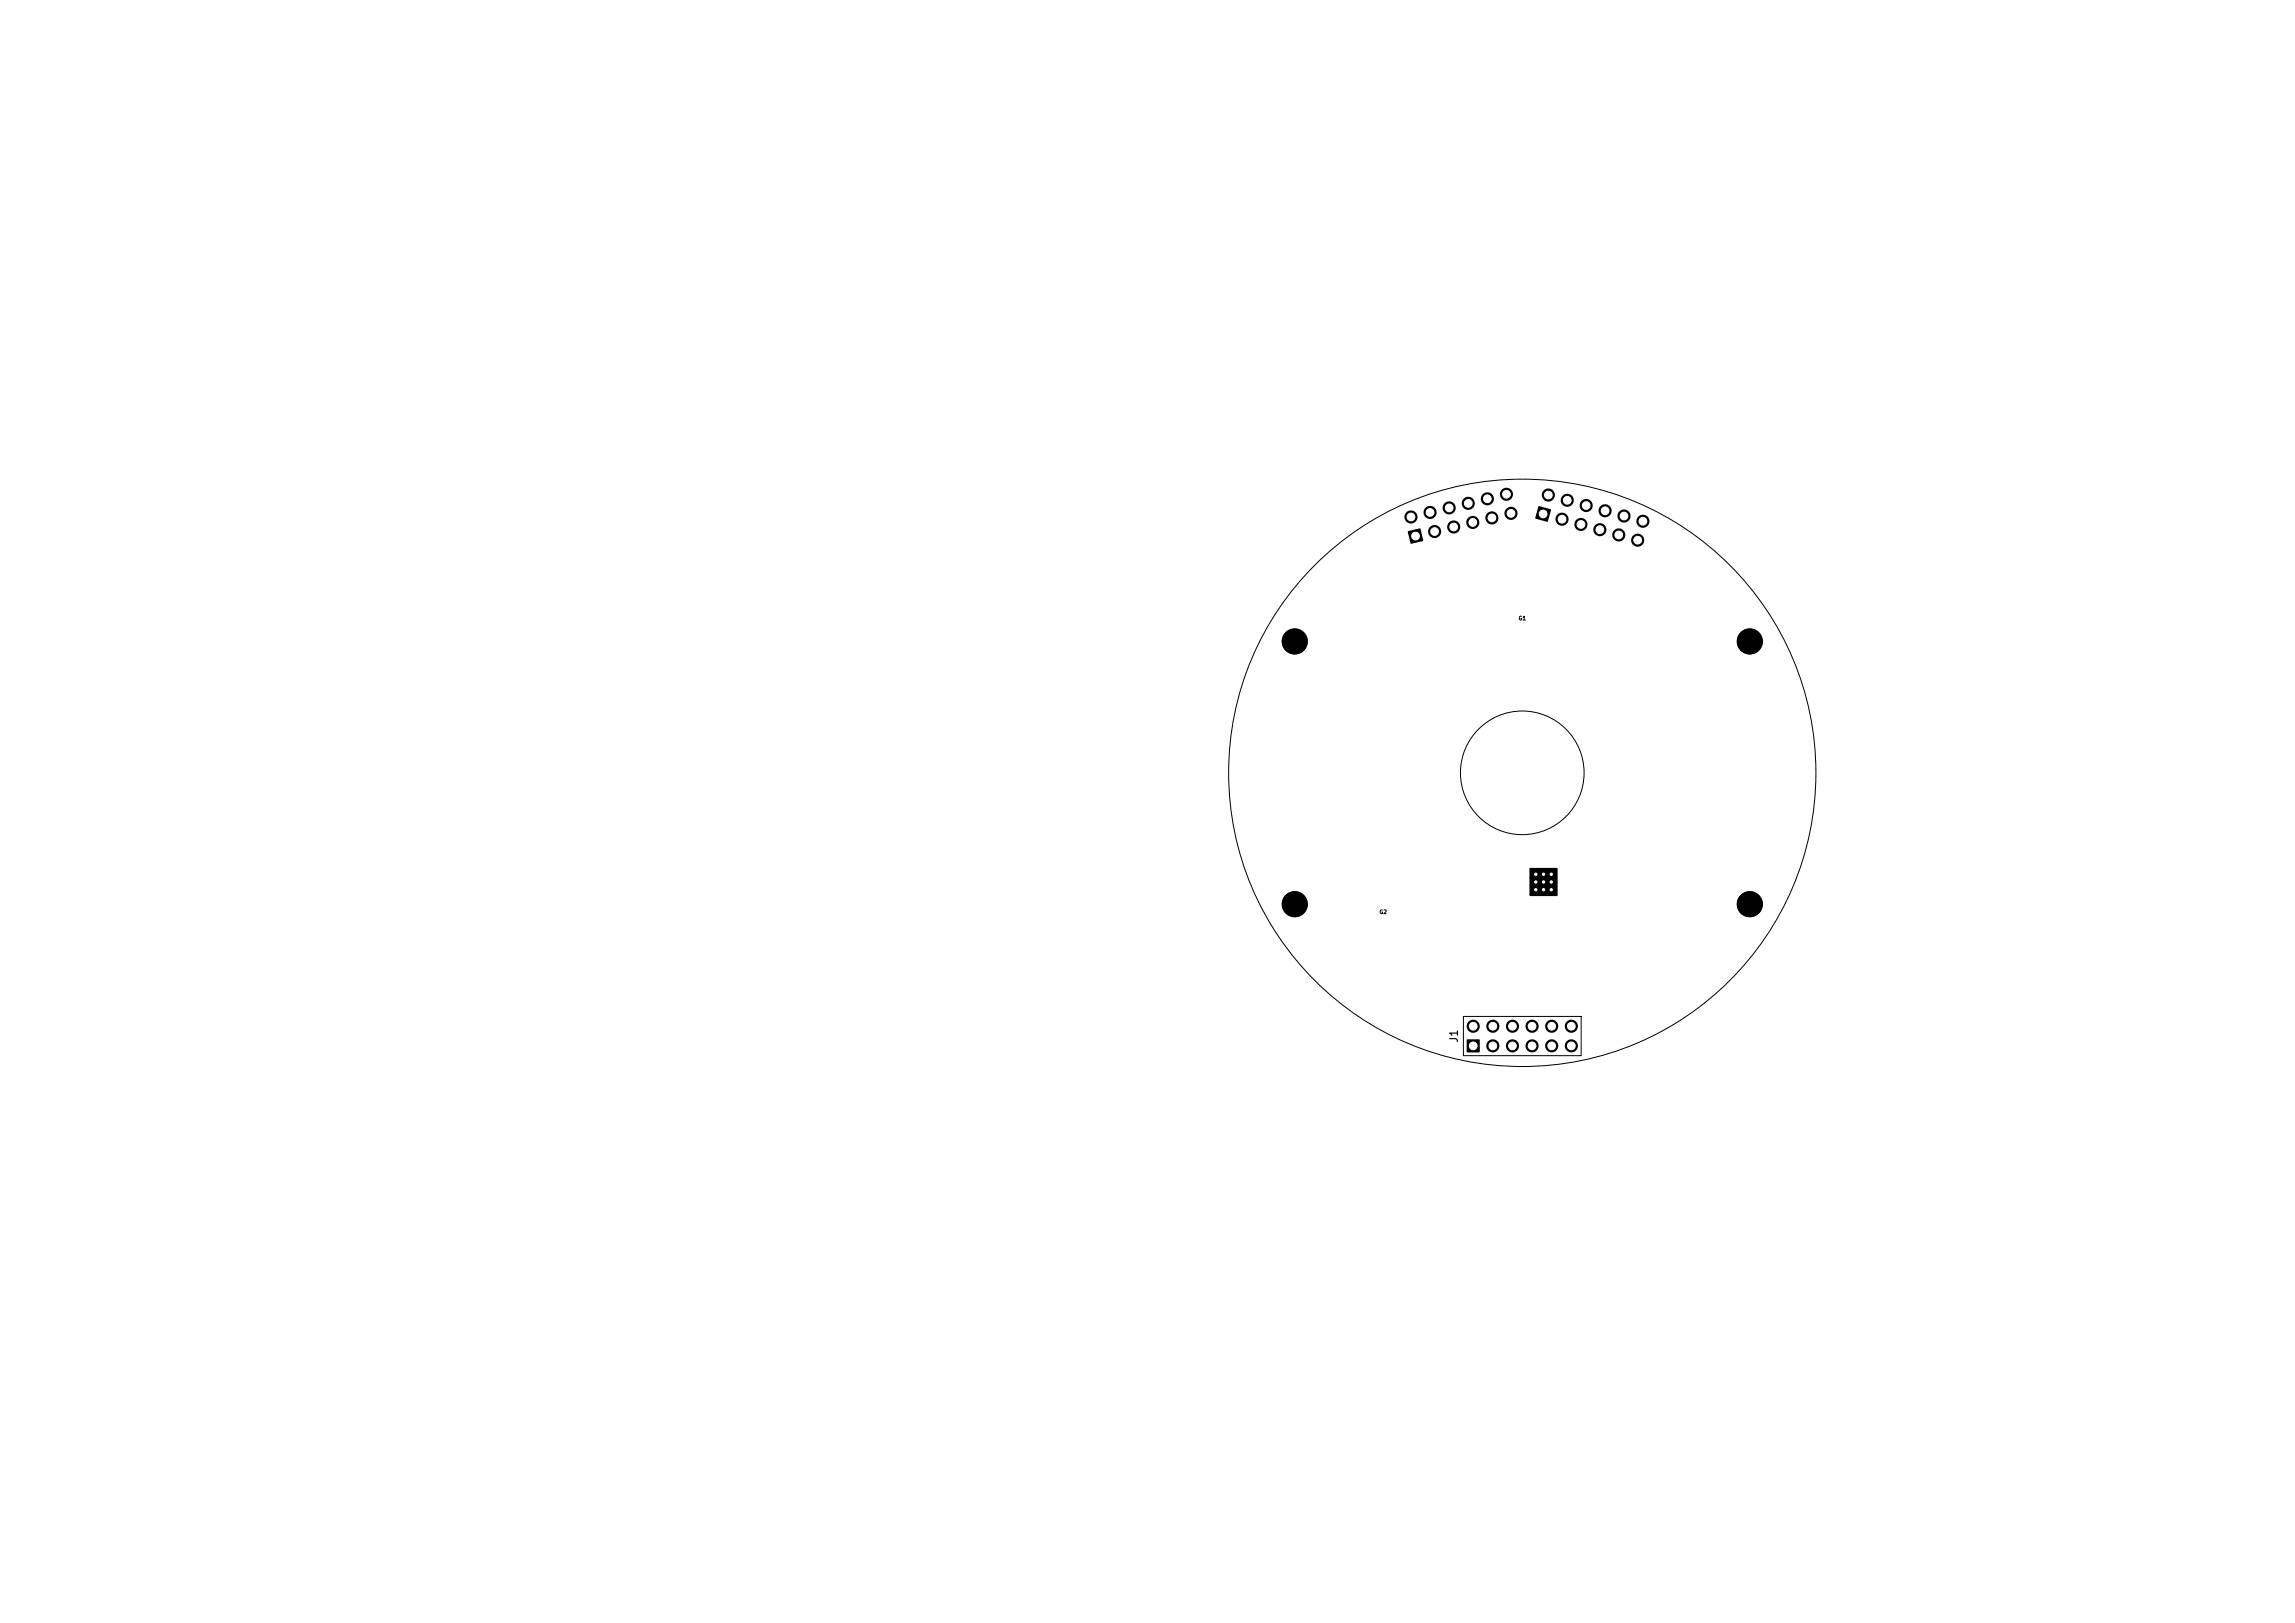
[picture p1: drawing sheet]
<svg xmlns="http://www.w3.org/2000/svg" width="297mm" height="210mm" viewBox="0 0 297 210" stroke-linecap="round" stroke-linejoin="round" font-family="sans-serif">
<defs><g id="words">
<text font-size="1" x="188.9" y="135" transform="rotate(-90 188.9 135)">J1</text>
<g font-size=".5">
<text x="196.5" y="80.4">G1</text>
<text x="178.5" y="118.4">G2</text>
</g>
</g></defs>
<g fill="none" stroke="#000" stroke-width=".13">
<path d="M189.4 131.5h15.2v5.1h-15.2z"/>
<circle cx="197" cy="100" r="38"/>
<circle cx="197" cy="100" r="8"/>
</g>
<g fill="#000">
<path d="M182.2 68.7l1.6-.3 .4 1.6-1.6 .4zM199.1 65.5l1.6 .4-.4 1.6-1.6-.4zM198 112.3h3.5v3.6h-3.5zM189.8 134.5h1.7v1.7h-1.7z"/>
<circle cx="182.6" cy="66.9" r=".85"/>
<circle cx="185.1" cy="66.3" r=".85"/>
<circle cx="185.7" cy="68.8" r=".85"/>
<circle cx="187.5" cy="65.7" r=".85"/>
<circle cx="188.1" cy="68.2" r=".85"/>
<circle cx="190" cy="65.1" r=".85"/>
<circle cx="190.6" cy="67.6" r=".85"/>
<circle cx="192.5" cy="64.5" r=".85"/>
<circle cx="193.1" cy="67" r=".85"/>
<circle cx="195" cy="64" r=".85"/>
<circle cx="195.5" cy="66.4" r=".85"/>
<circle cx="200.4" cy="64.1" r=".85"/>
<circle cx="202.1" cy="67.2" r=".85"/>
<circle cx="202.8" cy="64.7" r=".85"/>
<circle cx="204.6" cy="67.9" r=".85"/>
<circle cx="205.3" cy="65.4" r=".85"/>
<circle cx="207" cy="68.5" r=".85"/>
<circle cx="207.7" cy="66.1" r=".85"/>
<circle cx="209.5" cy="69.2" r=".85"/>
<circle cx="210.2" cy="66.8" r=".85"/>
<circle cx="211.9" cy="69.9" r=".85"/>
<circle cx="212.6" cy="67.4" r=".85"/>
<circle cx="167.6" cy="83" r="1.7"/>
<circle cx="226.4" cy="83" r="1.7"/>
<circle cx="167.6" cy="117" r="1.7"/>
<circle cx="226.4" cy="117" r="1.7"/>
<circle cx="190.7" cy="132.8" r=".85"/>
<circle cx="193.2" cy="135.3" r=".85"/>
<circle cx="193.2" cy="132.8" r=".85"/>
<circle cx="195.7" cy="132.8" r=".85"/>
<circle cx="195.7" cy="135.3" r=".85"/>
<circle cx="198.3" cy="135.3" r=".85"/>
<circle cx="198.3" cy="132.8" r=".85"/>
<circle cx="200.8" cy="132.8" r=".85"/>
<circle cx="200.8" cy="135.3" r=".85"/>
<circle cx="203.4" cy="132.8" r=".85"/>
<circle cx="203.4" cy="135.3" r=".85"/>
</g>
<g fill="#000" stroke="#000" stroke-width=".13">
<circle cx="167.6" cy="83" r="1.6"/>
<circle cx="226.4" cy="83" r="1.6"/>
<circle cx="167.6" cy="117" r="1.6"/>
<circle cx="226.4" cy="117" r="1.6"/>
</g>
<g fill="#fff" stroke="#fff" stroke-width=".13">
<circle cx="183.2" cy="69.4" r=".5"/>
<circle cx="182.6" cy="66.9" r=".5"/>
<circle cx="185.7" cy="68.8" r=".5"/>
<circle cx="185.1" cy="66.3" r=".5"/>
<circle cx="188.1" cy="68.2" r=".5"/>
<circle cx="187.5" cy="65.7" r=".5"/>
<circle cx="190.6" cy="67.6" r=".5"/>
<circle cx="190" cy="65.1" r=".5"/>
<circle cx="193.1" cy="67" r=".5"/>
<circle cx="192.5" cy="64.5" r=".5"/>
<circle cx="195.5" cy="66.4" r=".5"/>
<circle cx="195" cy="64" r=".5"/>
<circle cx="199.7" cy="66.5" r=".5"/>
<circle cx="200.4" cy="64.1" r=".5"/>
<circle cx="202.1" cy="67.2" r=".5"/>
<circle cx="202.8" cy="64.7" r=".5"/>
<circle cx="204.6" cy="67.9" r=".5"/>
<circle cx="205.3" cy="65.4" r=".5"/>
<circle cx="207" cy="68.5" r=".5"/>
<circle cx="207.7" cy="66.1" r=".5"/>
<circle cx="209.5" cy="69.2" r=".5"/>
<circle cx="210.2" cy="66.8" r=".5"/>
<circle cx="211.9" cy="69.9" r=".5"/>
<circle cx="212.6" cy="67.4" r=".5"/>
<circle cx="200.8" cy="115.1" r=".15"/>
<circle cx="199.8" cy="115.1" r=".15"/>
<circle cx="198.8" cy="115.1" r=".15"/>
<circle cx="200.8" cy="114.1" r=".15"/>
<circle cx="199.8" cy="114.1" r=".15"/>
<circle cx="198.8" cy="114.1" r=".15"/>
<circle cx="200.8" cy="113.1" r=".15"/>
<circle cx="199.8" cy="113.1" r=".15"/>
<circle cx="198.8" cy="113.1" r=".15"/>
<circle cx="190.7" cy="135.3" r=".5"/>
<circle cx="190.7" cy="132.8" r=".5"/>
<circle cx="193.2" cy="135.3" r=".5"/>
<circle cx="193.2" cy="132.8" r=".5"/>
<circle cx="195.7" cy="135.3" r=".5"/>
<circle cx="195.7" cy="132.8" r=".5"/>
<circle cx="198.3" cy="135.3" r=".5"/>
<circle cx="198.3" cy="132.8" r=".5"/>
<circle cx="200.8" cy="135.3" r=".5"/>
<circle cx="200.8" cy="132.8" r=".5"/>
<circle cx="203.4" cy="135.3" r=".5"/>
<circle cx="203.4" cy="132.8" r=".5"/>
</g>
<use href="#words"/>
</svg>
